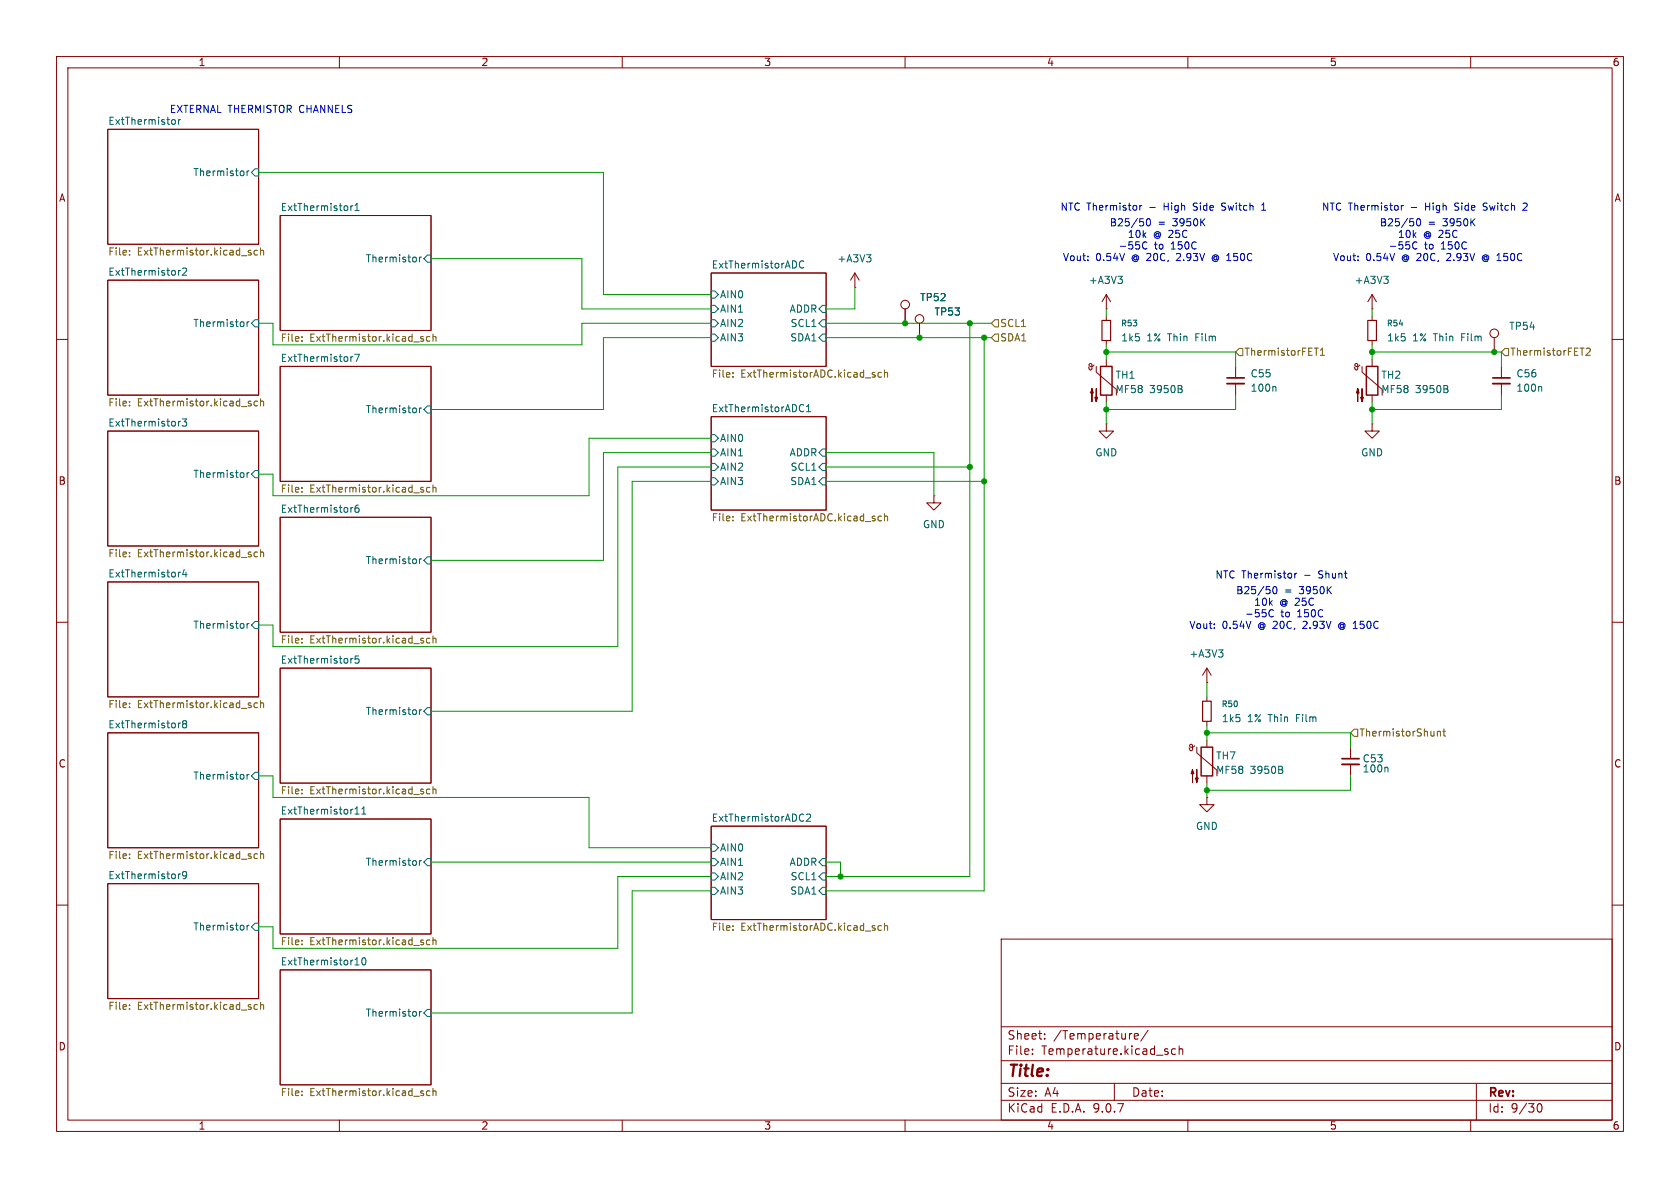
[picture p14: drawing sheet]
(kicad_sch
 (version 20250114)
 (generator "eeschema")
 (generator_version "9.0")
 (paper "A4")
 (lib_symbols
  (symbol "Connector:TestPoint"
   (pin_numbers (hide yes))
   (pin_names
    (offset 0.762) (hide yes)) (exclude_from_sim no) (in_bom yes) (on_board yes)
   (property "Reference" "TP" (at 0 6.858 0) (effects (font (size 1.27 1.27))))
   (property "Value" "TestPoint" (at 0 5.08 0) (effects (font (size 1.27 1.27))))
   (property "Footprint" "" (at 5.08 0 0) (effects (font (size 1.27 1.27)) (hide yes)))
   (property "Datasheet" "~" (at 5.08 0 0) (effects (font (size 1.27 1.27)) (hide yes)))
   (property "Description" "test point" (at 0 0 0) (effects (font (size 1.27 1.27)) (hide yes)))
   (symbol "TestPoint_0_1"
    (circle (center 0 3.302) (radius 0.762) (stroke (width 0) (type default)) (fill (type none))))
   (symbol "TestPoint_1_1"
    (pin passive line (at 0 0 90) (length 2.54) (name "1" (effects (font (size 1.27 1.27)))) (number "1" (effects (font (size 1.27 1.27))))))
   (embedded_fonts no))
  (symbol "Device:C_Small"
   (pin_numbers (hide yes))
   (pin_names
    (offset 0.254) (hide yes)) (exclude_from_sim no) (in_bom yes) (on_board yes)
   (property "Reference" "C" (at 0.254 1.778 0) (effects (font (size 1.27 1.27)) (justify left)))
   (property "Value" "C_Small" (at 0.254 -2.032 0) (effects (font (size 1.27 1.27)) (justify left)))
   (property "Footprint" "" (at 0 0 0) (effects (font (size 1.27 1.27)) (hide yes)))
   (property "Datasheet" "~" (at 0 0 0) (effects (font (size 1.27 1.27)) (hide yes)))
   (property "Description" "Unpolarized capacitor, small symbol" (at 0 0 0) (effects (font (size 1.27 1.27)) (hide yes)))
   (symbol "C_Small_0_1"
    (polyline (pts (xy -1.524 0.508) (xy 1.524 0.508)) (stroke (width 0.3048) (type default)) (fill (type none)))
    (polyline (pts (xy -1.524 -0.508) (xy 1.524 -0.508)) (stroke (width 0.3302) (type default)) (fill (type none))))
   (symbol "C_Small_1_1"
    (pin passive line (at 0 2.54 270) (length 2.032) (name "~" (effects (font (size 1.27 1.27)))) (number "1" (effects (font (size 1.27 1.27)))))
    (pin passive line (at 0 -2.54 90) (length 2.032) (name "~" (effects (font (size 1.27 1.27)))) (number "2" (effects (font (size 1.27 1.27))))))
   (embedded_fonts no))
  (symbol "Device:R_Small"
   (pin_numbers (hide yes))
   (pin_names
    (offset 0.254) (hide yes)) (exclude_from_sim no) (in_bom yes) (on_board yes)
   (property "Reference" "R" (at 0 0 90) (effects (font (size 1.016 1.016))))
   (property "Value" "R_Small" (at 1.778 0 90) (effects (font (size 1.27 1.27))))
   (property "Footprint" "" (at 0 0 0) (effects (font (size 1.27 1.27)) (hide yes)))
   (property "Datasheet" "~" (at 0 0 0) (effects (font (size 1.27 1.27)) (hide yes)))
   (property "Description" "Resistor, small symbol" (at 0 0 0) (effects (font (size 1.27 1.27)) (hide yes)))
   (symbol "R_Small_0_1"
    (rectangle (start -0.762 1.778) (end 0.762 -1.778) (stroke (width 0.2032) (type default)) (fill (type none))))
   (symbol "R_Small_1_1"
    (pin passive line (at 0 2.54 270) (length 0.762) (name "~" (effects (font (size 1.27 1.27)))) (number "1" (effects (font (size 1.27 1.27)))))
    (pin passive line (at 0 -2.54 90) (length 0.762) (name "~" (effects (font (size 1.27 1.27)))) (number "2" (effects (font (size 1.27 1.27))))))
   (embedded_fonts no))
  (symbol "Device:Thermistor_NTC"
   (pin_numbers (hide yes))
   (pin_names
    (offset 0)) (exclude_from_sim no) (in_bom yes) (on_board yes)
   (property "Reference" "TH" (at -4.445 0 90) (effects (font (size 1.27 1.27))))
   (property "Value" "Thermistor_NTC" (at 3.175 0 90) (effects (font (size 1.27 1.27))))
   (property "Footprint" "" (at 0 1.27 0) (effects (font (size 1.27 1.27)) (hide yes)))
   (property "Datasheet" "~" (at 0 1.27 0) (effects (font (size 1.27 1.27)) (hide yes)))
   (property "Description" "Temperature dependent resistor, negative temperature coefficient" (at 0 0 0) (effects (font (size 1.27 1.27)) (hide yes)))
   (symbol "Thermistor_NTC_0_1"
    (arc (start -3.175 2.413) (mid -3.0506 2.3165) (end -3.048 2.159) (stroke (width 0) (type default)) (fill (type none)))
    (arc (start -3.048 2.794) (mid -2.9736 2.9736) (end -2.794 3.048) (stroke (width 0) (type default)) (fill (type none)))
    (arc (start -2.794 3.048) (mid -2.6144 2.9736) (end -2.54 2.794) (stroke (width 0) (type default)) (fill (type none)))
    (arc (start -2.794 2.54) (mid -2.9736 2.6144) (end -3.048 2.794) (stroke (width 0) (type default)) (fill (type none)))
    (arc (start -2.794 1.905) (mid -2.9736 1.9794) (end -3.048 2.159) (stroke (width 0) (type default)) (fill (type none)))
    (arc (start -2.54 2.159) (mid -2.6144 1.9794) (end -2.794 1.905) (stroke (width 0) (type default)) (fill (type none)))
    (arc (start -2.159 2.794) (mid -2.434 2.5608) (end -2.794 2.54) (stroke (width 0) (type default)) (fill (type none)))
    (polyline (pts (xy -2.54 2.159) (xy -2.54 2.794)) (stroke (width 0) (type default)) (fill (type none)))
    (polyline (pts (xy -2.54 -3.683) (xy -2.54 -1.397) (xy -2.794 -2.159) (xy -2.286 -2.159) (xy -2.54 -1.397) (xy -2.54 -1.651)) (stroke (width 0) (type default)) (fill (type outline)))
    (polyline (pts (xy -1.778 2.54) (xy -1.778 1.524) (xy 1.778 -1.524) (xy 1.778 -2.54)) (stroke (width 0) (type default)) (fill (type none)))
    (polyline (pts (xy -1.778 -1.397) (xy -1.778 -3.683) (xy -2.032 -2.921) (xy -1.524 -2.921) (xy -1.778 -3.683) (xy -1.778 -3.429)) (stroke (width 0) (type default)) (fill (type outline)))
    (rectangle (start -1.016 2.54) (end 1.016 -2.54) (stroke (width 0.254) (type default)) (fill (type none))))
   (symbol "Thermistor_NTC_1_1"
    (pin passive line (at 0 3.81 270) (length 1.27) (name "~" (effects (font (size 1.27 1.27)))) (number "1" (effects (font (size 1.27 1.27)))))
    (pin passive line (at 0 -3.81 90) (length 1.27) (name "~" (effects (font (size 1.27 1.27)))) (number "2" (effects (font (size 1.27 1.27))))))
   (embedded_fonts no))
  (symbol "power:+3.3VDAC"
   (power)
   (pin_numbers (hide yes))
   (pin_names
    (offset 0) (hide yes)) (exclude_from_sim no) (in_bom yes) (on_board yes)
   (property "Reference" "#PWR" (at 3.81 -1.27 0) (effects (font (size 1.27 1.27)) (hide yes)))
   (property "Value" "+3.3VDAC" (at 0 3.556 0) (effects (font (size 1.27 1.27))))
   (property "Footprint" "" (at 0 0 0) (effects (font (size 1.27 1.27)) (hide yes)))
   (property "Datasheet" "" (at 0 0 0) (effects (font (size 1.27 1.27)) (hide yes)))
   (property "Description" "Power symbol creates a global label with name \"+3.3VDAC\"" (at 0 0 0) (effects (font (size 1.27 1.27)) (hide yes)))
   (symbol "+3.3VDAC_0_0"
    (pin power_in line (at 0 0 90) (length 0) (name "~" (effects (font (size 1.27 1.27)))) (number "1" (effects (font (size 1.27 1.27))))))
   (symbol "+3.3VDAC_0_1"
    (polyline (pts (xy -0.762 1.27) (xy 0 2.54)) (stroke (width 0) (type default)) (fill (type none)))
    (polyline (pts (xy 0 2.54) (xy 0.762 1.27)) (stroke (width 0) (type default)) (fill (type none)))
    (polyline (pts (xy 0 0) (xy 0 2.54)) (stroke (width 0) (type default)) (fill (type none))))
   (embedded_fonts no))
  (symbol "power:GND"
   (power)
   (pin_numbers (hide yes))
   (pin_names
    (offset 0) (hide yes)) (exclude_from_sim no) (in_bom yes) (on_board yes)
   (property "Reference" "#PWR" (at 0 -6.35 0) (effects (font (size 1.27 1.27)) (hide yes)))
   (property "Value" "GND" (at 0 -3.81 0) (effects (font (size 1.27 1.27))))
   (property "Footprint" "" (at 0 0 0) (effects (font (size 1.27 1.27)) (hide yes)))
   (property "Datasheet" "" (at 0 0 0) (effects (font (size 1.27 1.27)) (hide yes)))
   (property "Description" "Power symbol creates a global label with name \"GND\" , ground" (at 0 0 0) (effects (font (size 1.27 1.27)) (hide yes)))
   (symbol "GND_0_1"
    (polyline (pts (xy 0 0) (xy 0 -1.27) (xy 1.27 -1.27) (xy 0 -2.54) (xy -1.27 -1.27) (xy 0 -1.27)) (stroke (width 0) (type default)) (fill (type none))))
   (symbol "GND_1_1"
    (pin power_in line (at 0 0 270) (length 0) (name "~" (effects (font (size 1.27 1.27)))) (number "1" (effects (font (size 1.27 1.27))))))
   (embedded_fonts no)))
 (text "NTC Thermistor - Shunt"
  (exclude_from_sim no)
  (at 226.568 101.854 0)
  (effects (font (size 1.27 1.27))))
 (text "B25/50 = 3950K\n10k @ 25C\n-55C to 150C\nVout: 0.54V @ 20C, 2.93V @ 150C"
  (exclude_from_sim no)
  (at 252.476 42.672 0)
  (effects (font (size 1.27 1.27))))
 (text "NTC Thermistor - High Side Switch 2"
  (exclude_from_sim no)
  (at 251.968 36.83 0)
  (effects (font (size 1.27 1.27))))
 (text "B25/50 = 3950K\n10k @ 25C\n-55C to 150C\nVout: 0.54V @ 20C, 2.93V @ 150C"
  (exclude_from_sim no)
  (at 204.724 42.672 0)
  (effects (font (size 1.27 1.27))))
 (text "B25/50 = 3950K\n10k @ 25C\n-55C to 150C\nVout: 0.54V @ 20C, 2.93V @ 150C"
  (exclude_from_sim no)
  (at 227.076 107.696 0)
  (effects (font (size 1.27 1.27))))
 (text "EXTERNAL THERMISTOR CHANNELS"
  (exclude_from_sim no)
  (at 46.228 19.558 0)
  (effects (font (size 1.27 1.27))))
 (text "NTC Thermistor - High Side Switch 1\n"
  (exclude_from_sim no)
  (at 205.74 36.83 0)
  (effects (font (size 1.27 1.27))))
 (junction
  (at 162.56 59.69)
  (diameter 0)
  (color 0 0 0 0))
 (junction
  (at 171.45 57.15)
  (diameter 0)
  (color 0 0 0 0))
 (junction
  (at 195.58 72.39)
  (diameter 0)
  (color 0 0 0 0))
 (junction
  (at 213.36 129.54)
  (diameter 0)
  (color 0 0 0 0))
 (junction
  (at 173.99 59.69)
  (diameter 0)
  (color 0 0 0 0))
 (junction
  (at 160.02 57.15)
  (diameter 0)
  (color 0 0 0 0))
 (junction
  (at 148.59 154.94)
  (diameter 0)
  (color 0 0 0 0))
 (junction
  (at 173.99 85.09)
  (diameter 0)
  (color 0 0 0 0))
 (junction
  (at 242.57 72.39)
  (diameter 0)
  (color 0 0 0 0))
 (junction
  (at 171.45 82.55)
  (diameter 0)
  (color 0 0 0 0))
 (junction
  (at 213.36 139.7)
  (diameter 0)
  (color 0 0 0 0))
 (junction
  (at 195.58 62.23)
  (diameter 0)
  (color 0 0 0 0))
 (junction
  (at 264.16 62.23)
  (diameter 0)
  (color 0 0 0 0))
 (junction
  (at 242.57 62.23)
  (diameter 0)
  (color 0 0 0 0))
 (wire
  (pts (xy 109.22 167.64) (xy 109.22 154.94))
  (stroke (width 0) (type default)))
 (wire
  (pts (xy 104.14 149.86) (xy 125.73 149.86))
  (stroke (width 0) (type default)))
 (wire
  (pts (xy 106.68 72.39) (xy 76.2 72.39))
  (stroke (width 0) (type default)))
 (wire
  (pts (xy 173.99 157.48) (xy 173.99 85.09))
  (stroke (width 0) (type default)))
 (wire
  (pts (xy 76.2 45.72) (xy 102.87 45.72))
  (stroke (width 0) (type default)))
 (wire
  (pts (xy 151.13 50.8) (xy 151.13 54.61))
  (stroke (width 0) (type default)))
 (wire
  (pts (xy 218.44 72.39) (xy 218.44 69.85))
  (stroke (width 0) (type default)))
 (wire
  (pts (xy 109.22 82.55) (xy 109.22 114.3))
  (stroke (width 0) (type default)))
 (wire
  (pts (xy 48.26 87.63) (xy 104.14 87.63))
  (stroke (width 0) (type default)))
 (wire
  (pts (xy 48.26 163.83) (xy 48.26 167.64))
  (stroke (width 0) (type default)))
 (wire
  (pts (xy 242.57 60.96) (xy 242.57 62.23))
  (stroke (width 0) (type default)))
 (wire
  (pts (xy 173.99 85.09) (xy 146.05 85.09))
  (stroke (width 0) (type default)))
 (wire
  (pts (xy 171.45 57.15) (xy 175.26 57.15))
  (stroke (width 0) (type default)))
 (wire
  (pts (xy 48.26 110.49) (xy 45.72 110.49))
  (stroke (width 0) (type default)))
 (wire
  (pts (xy 171.45 82.55) (xy 171.45 154.94))
  (stroke (width 0) (type default)))
 (wire
  (pts (xy 213.36 139.7) (xy 213.36 138.43))
  (stroke (width 0) (type default)))
 (wire
  (pts (xy 148.59 154.94) (xy 148.59 152.4))
  (stroke (width 0) (type default)))
 (wire
  (pts (xy 171.45 57.15) (xy 160.02 57.15))
  (stroke (width 0) (type default)))
 (wire
  (pts (xy 48.26 60.96) (xy 102.87 60.96))
  (stroke (width 0) (type default)))
 (wire
  (pts (xy 102.87 57.15) (xy 125.73 57.15))
  (stroke (width 0) (type default)))
 (wire
  (pts (xy 148.59 152.4) (xy 146.05 152.4))
  (stroke (width 0) (type default)))
 (wire
  (pts (xy 48.26 83.82) (xy 48.26 87.63))
  (stroke (width 0) (type default)))
 (wire
  (pts (xy 146.05 82.55) (xy 171.45 82.55))
  (stroke (width 0) (type default)))
 (wire
  (pts (xy 151.13 54.61) (xy 146.05 54.61))
  (stroke (width 0) (type default)))
 (wire
  (pts (xy 242.57 74.93) (xy 242.57 72.39))
  (stroke (width 0) (type default)))
 (wire
  (pts (xy 265.43 62.23) (xy 265.43 64.77))
  (stroke (width 0) (type default)))
 (wire
  (pts (xy 171.45 57.15) (xy 171.45 82.55))
  (stroke (width 0) (type default)))
 (wire
  (pts (xy 195.58 60.96) (xy 195.58 62.23))
  (stroke (width 0) (type default)))
 (wire
  (pts (xy 213.36 130.81) (xy 213.36 129.54))
  (stroke (width 0) (type default)))
 (wire
  (pts (xy 264.16 62.23) (xy 265.43 62.23))
  (stroke (width 0) (type default)))
 (wire
  (pts (xy 173.99 59.69) (xy 173.99 85.09))
  (stroke (width 0) (type default)))
 (wire
  (pts (xy 48.26 137.16) (xy 48.26 140.97))
  (stroke (width 0) (type default)))
 (wire
  (pts (xy 102.87 54.61) (xy 102.87 45.72))
  (stroke (width 0) (type default)))
 (wire
  (pts (xy 146.05 157.48) (xy 173.99 157.48))
  (stroke (width 0) (type default)))
 (wire
  (pts (xy 125.73 82.55) (xy 109.22 82.55))
  (stroke (width 0) (type default)))
 (wire
  (pts (xy 195.58 62.23) (xy 195.58 63.5))
  (stroke (width 0) (type default)))
 (wire
  (pts (xy 111.76 179.07) (xy 111.76 157.48))
  (stroke (width 0) (type default)))
 (wire
  (pts (xy 165.1 87.63) (xy 165.1 80.01))
  (stroke (width 0) (type default)))
 (wire
  (pts (xy 76.2 152.4) (xy 125.73 152.4))
  (stroke (width 0) (type default)))
 (wire
  (pts (xy 104.14 87.63) (xy 104.14 77.47))
  (stroke (width 0) (type default)))
 (wire
  (pts (xy 106.68 59.69) (xy 106.68 72.39))
  (stroke (width 0) (type default)))
 (wire
  (pts (xy 238.76 139.7) (xy 213.36 139.7))
  (stroke (width 0) (type default)))
 (wire
  (pts (xy 106.68 30.48) (xy 106.68 52.07))
  (stroke (width 0) (type default)))
 (wire
  (pts (xy 48.26 114.3) (xy 48.26 110.49))
  (stroke (width 0) (type default)))
 (wire
  (pts (xy 45.72 163.83) (xy 48.26 163.83))
  (stroke (width 0) (type default)))
 (wire
  (pts (xy 238.76 137.16) (xy 238.76 139.7))
  (stroke (width 0) (type default)))
 (wire
  (pts (xy 213.36 128.27) (xy 213.36 129.54))
  (stroke (width 0) (type default)))
 (wire
  (pts (xy 125.73 54.61) (xy 102.87 54.61))
  (stroke (width 0) (type default)))
 (wire
  (pts (xy 45.72 30.48) (xy 106.68 30.48))
  (stroke (width 0) (type default)))
 (wire
  (pts (xy 45.72 57.15) (xy 48.26 57.15))
  (stroke (width 0) (type default)))
 (wire
  (pts (xy 213.36 140.97) (xy 213.36 139.7))
  (stroke (width 0) (type default)))
 (wire
  (pts (xy 238.76 129.54) (xy 238.76 132.08))
  (stroke (width 0) (type default)))
 (wire
  (pts (xy 76.2 179.07) (xy 111.76 179.07))
  (stroke (width 0) (type default)))
 (wire
  (pts (xy 45.72 83.82) (xy 48.26 83.82))
  (stroke (width 0) (type default)))
 (wire
  (pts (xy 102.87 60.96) (xy 102.87 57.15))
  (stroke (width 0) (type default)))
 (wire
  (pts (xy 195.58 74.93) (xy 195.58 72.39))
  (stroke (width 0) (type default)))
 (wire
  (pts (xy 106.68 52.07) (xy 125.73 52.07))
  (stroke (width 0) (type default)))
 (wire
  (pts (xy 109.22 154.94) (xy 125.73 154.94))
  (stroke (width 0) (type default)))
 (wire
  (pts (xy 242.57 71.12) (xy 242.57 72.39))
  (stroke (width 0) (type default)))
 (wire
  (pts (xy 195.58 72.39) (xy 218.44 72.39))
  (stroke (width 0) (type default)))
 (wire
  (pts (xy 48.26 57.15) (xy 48.26 60.96))
  (stroke (width 0) (type default)))
 (wire
  (pts (xy 242.57 54.61) (xy 242.57 55.88))
  (stroke (width 0) (type default)))
 (wire
  (pts (xy 195.58 62.23) (xy 218.44 62.23))
  (stroke (width 0) (type default)))
 (wire
  (pts (xy 76.2 125.73) (xy 111.76 125.73))
  (stroke (width 0) (type default)))
 (wire
  (pts (xy 109.22 114.3) (xy 48.26 114.3))
  (stroke (width 0) (type default)))
 (wire
  (pts (xy 104.14 140.97) (xy 104.14 149.86))
  (stroke (width 0) (type default)))
 (wire
  (pts (xy 160.02 57.15) (xy 146.05 57.15))
  (stroke (width 0) (type default)))
 (wire
  (pts (xy 195.58 54.61) (xy 195.58 55.88))
  (stroke (width 0) (type default)))
 (wire
  (pts (xy 265.43 72.39) (xy 265.43 69.85))
  (stroke (width 0) (type default)))
 (wire
  (pts (xy 148.59 154.94) (xy 171.45 154.94))
  (stroke (width 0) (type default)))
 (wire
  (pts (xy 111.76 157.48) (xy 125.73 157.48))
  (stroke (width 0) (type default)))
 (wire
  (pts (xy 48.26 140.97) (xy 104.14 140.97))
  (stroke (width 0) (type default)))
 (wire
  (pts (xy 195.58 71.12) (xy 195.58 72.39))
  (stroke (width 0) (type default)))
 (wire
  (pts (xy 106.68 80.01) (xy 106.68 99.06))
  (stroke (width 0) (type default)))
 (wire
  (pts (xy 111.76 85.09) (xy 125.73 85.09))
  (stroke (width 0) (type default)))
 (wire
  (pts (xy 125.73 80.01) (xy 106.68 80.01))
  (stroke (width 0) (type default)))
 (wire
  (pts (xy 125.73 59.69) (xy 106.68 59.69))
  (stroke (width 0) (type default)))
 (wire
  (pts (xy 162.56 59.69) (xy 173.99 59.69))
  (stroke (width 0) (type default)))
 (wire
  (pts (xy 175.26 59.69) (xy 173.99 59.69))
  (stroke (width 0) (type default)))
 (wire
  (pts (xy 213.36 120.65) (xy 213.36 123.19))
  (stroke (width 0) (type default)))
 (wire
  (pts (xy 106.68 99.06) (xy 76.2 99.06))
  (stroke (width 0) (type default)))
 (wire
  (pts (xy 165.1 80.01) (xy 146.05 80.01))
  (stroke (width 0) (type default)))
 (wire
  (pts (xy 242.57 62.23) (xy 242.57 63.5))
  (stroke (width 0) (type default)))
 (wire
  (pts (xy 45.72 137.16) (xy 48.26 137.16))
  (stroke (width 0) (type default)))
 (wire
  (pts (xy 146.05 154.94) (xy 148.59 154.94))
  (stroke (width 0) (type default)))
 (wire
  (pts (xy 242.57 72.39) (xy 265.43 72.39))
  (stroke (width 0) (type default)))
 (wire
  (pts (xy 48.26 167.64) (xy 109.22 167.64))
  (stroke (width 0) (type default)))
 (wire
  (pts (xy 242.57 62.23) (xy 264.16 62.23))
  (stroke (width 0) (type default)))
 (wire
  (pts (xy 213.36 129.54) (xy 238.76 129.54))
  (stroke (width 0) (type default)))
 (wire
  (pts (xy 111.76 125.73) (xy 111.76 85.09))
  (stroke (width 0) (type default)))
 (wire
  (pts (xy 218.44 62.23) (xy 218.44 64.77))
  (stroke (width 0) (type default)))
 (wire
  (pts (xy 146.05 59.69) (xy 162.56 59.69))
  (stroke (width 0) (type default)))
 (wire
  (pts (xy 104.14 77.47) (xy 125.73 77.47))
  (stroke (width 0) (type default)))
 (hierarchical_label "SCL1"
  (shape input)
  (at 175.26 57.15 0)
  (effects (font (size 1.27 1.27)) (justify left)))
 (hierarchical_label "ThermistorFET1"
  (shape input)
  (at 218.44 62.23 0)
  (effects (font (size 1.27 1.27)) (justify left)))
 (hierarchical_label "ThermistorFET2"
  (shape input)
  (at 265.43 62.23 0)
  (effects (font (size 1.27 1.27)) (justify left)))
 (hierarchical_label "SDA1"
  (shape input)
  (at 175.26 59.69 0)
  (effects (font (size 1.27 1.27)) (justify left)))
 (hierarchical_label "ThermistorShunt"
  (shape input)
  (at 238.76 129.54 0)
  (effects (font (size 1.27 1.27)) (justify left)))
 (symbol
  (lib_id "power:+3.3VDAC")
  (at 213.36 120.65 0)
  (unit 1)
  (exclude_from_sim no)
  (in_bom yes)
  (on_board yes)
  (dnp no)
  (fields_autoplaced yes)
  (property "Reference" "#PWR088" (at 217.17 121.92 0) (effects (font (size 1.27 1.27)) (hide yes)))
  (property "Value" "+A3V3" (at 213.36 115.57 0) (effects (font (size 1.27 1.27))))
  (property "Footprint" "" (at 213.36 120.65 0) (effects (font (size 1.27 1.27)) (hide yes)))
  (property "Datasheet" "" (at 213.36 120.65 0) (effects (font (size 1.27 1.27)) (hide yes)))
  (property "Description" "Power symbol creates a global label with name \"+3.3VDAC\"" (at 213.36 120.65 0) (effects (font (size 1.27 1.27)) (hide yes)))
  (pin "1"))
 (symbol
  (lib_id "Device:R_Small")
  (at 213.36 125.73 0)
  (unit 1)
  (exclude_from_sim no)
  (in_bom yes)
  (on_board yes)
  (dnp no)
  (fields_autoplaced yes)
  (property "Reference" "R50" (at 215.9 124.4599 0) (effects (font (size 1.016 1.016)) (justify left)))
  (property "Value" "1k5 1% Thin Film" (at 215.9 126.9999 0) (effects (font (size 1.27 1.27)) (justify left)))
  (property "Footprint" "Resistor_SMD:R_0603_1608Metric" (at 213.36 125.73 0) (effects (font (size 1.27 1.27)) (hide yes)))
  (property "Datasheet" "~" (at 213.36 125.73 0) (effects (font (size 1.27 1.27)) (hide yes)))
  (property "Description" "Resistor, small symbol" (at 213.36 125.73 0) (effects (font (size 1.27 1.27)) (hide yes)))
  (pin "2")
  (pin "1"))
 (symbol
  (lib_id "Device:Thermistor_NTC")
  (at 213.36 134.62 0)
  (unit 1)
  (exclude_from_sim no)
  (in_bom yes)
  (on_board yes)
  (dnp no)
  (property "Reference" "TH7" (at 214.884 133.604 0) (effects (font (size 1.27 1.27)) (justify left)))
  (property "Value" "MF58 3950B" (at 214.884 136.144 0) (effects (font (size 1.27 1.27)) (justify left)))
  (property "Footprint" "Resistor_THT:R_Axial_DIN0204_L3.6mm_D1.6mm_P5.08mm_Vertical" (at 213.36 133.35 0) (effects (font (size 1.27 1.27)) (hide yes)))
  (property "Datasheet" "~" (at 213.36 133.35 0) (effects (font (size 1.27 1.27)) (hide yes)))
  (property "Description" "Temperature dependent resistor, negative temperature coefficient" (at 213.36 134.62 0) (effects (font (size 1.27 1.27)) (hide yes)))
  (pin "1")
  (pin "2"))
 (symbol
  (lib_id "power:+3.3VDAC")
  (at 151.13 50.8 0)
  (unit 1)
  (exclude_from_sim no)
  (in_bom yes)
  (on_board yes)
  (dnp no)
  (fields_autoplaced yes)
  (property "Reference" "#PWR0103" (at 154.94 52.07 0) (effects (font (size 1.27 1.27)) (hide yes)))
  (property "Value" "+A3V3" (at 151.13 45.72 0) (effects (font (size 1.27 1.27))))
  (property "Footprint" "" (at 151.13 50.8 0) (effects (font (size 1.27 1.27)) (hide yes)))
  (property "Datasheet" "" (at 151.13 50.8 0) (effects (font (size 1.27 1.27)) (hide yes)))
  (property "Description" "Power symbol creates a global label with name \"+3.3VDAC\"" (at 151.13 50.8 0) (effects (font (size 1.27 1.27)) (hide yes)))
  (pin "1"))
 (symbol
  (lib_id "Device:C_Small")
  (at 218.44 67.31 0)
  (unit 1)
  (exclude_from_sim no)
  (in_bom yes)
  (on_board yes)
  (dnp no)
  (fields_autoplaced yes)
  (property "Reference" "C55" (at 220.98 66.0462 0) (effects (font (size 1.27 1.27)) (justify left)))
  (property "Value" "100n" (at 220.98 68.5862 0) (effects (font (size 1.27 1.27)) (justify left)))
  (property "Footprint" "Capacitor_SMD:C_0603_1608Metric" (at 218.44 67.31 0) (effects (font (size 1.27 1.27)) (hide yes)))
  (property "Datasheet" "~" (at 218.44 67.31 0) (effects (font (size 1.27 1.27)) (hide yes)))
  (property "Description" "Unpolarized capacitor, small symbol" (at 218.44 67.31 0) (effects (font (size 1.27 1.27)) (hide yes)))
  (pin "2")
  (pin "1"))
 (symbol
  (lib_id "power:GND")
  (at 213.36 140.97 0)
  (unit 1)
  (exclude_from_sim no)
  (in_bom yes)
  (on_board yes)
  (dnp no)
  (fields_autoplaced yes)
  (property "Reference" "#PWR098" (at 213.36 147.32 0) (effects (font (size 1.27 1.27)) (hide yes)))
  (property "Value" "GND" (at 213.36 146.05 0) (effects (font (size 1.27 1.27))))
  (property "Footprint" "" (at 213.36 140.97 0) (effects (font (size 1.27 1.27)) (hide yes)))
  (property "Datasheet" "" (at 213.36 140.97 0) (effects (font (size 1.27 1.27)) (hide yes)))
  (property "Description" "Power symbol creates a global label with name \"GND\" , ground" (at 213.36 140.97 0) (effects (font (size 1.27 1.27)) (hide yes)))
  (pin "1"))
 (symbol
  (lib_id "power:+3.3VDAC")
  (at 195.58 54.61 0)
  (unit 1)
  (exclude_from_sim no)
  (in_bom yes)
  (on_board yes)
  (dnp no)
  (fields_autoplaced yes)
  (property "Reference" "#PWR0105" (at 199.39 55.88 0) (effects (font (size 1.27 1.27)) (hide yes)))
  (property "Value" "+A3V3" (at 195.58 49.53 0) (effects (font (size 1.27 1.27))))
  (property "Footprint" "" (at 195.58 54.61 0) (effects (font (size 1.27 1.27)) (hide yes)))
  (property "Datasheet" "" (at 195.58 54.61 0) (effects (font (size 1.27 1.27)) (hide yes)))
  (property "Description" "Power symbol creates a global label with name \"+3.3VDAC\"" (at 195.58 54.61 0) (effects (font (size 1.27 1.27)) (hide yes)))
  (pin "1"))
 (symbol
  (lib_id "Device:C_Small")
  (at 265.43 67.31 0)
  (unit 1)
  (exclude_from_sim no)
  (in_bom yes)
  (on_board yes)
  (dnp no)
  (fields_autoplaced yes)
  (property "Reference" "C56" (at 267.97 66.0462 0) (effects (font (size 1.27 1.27)) (justify left)))
  (property "Value" "100n" (at 267.97 68.5862 0) (effects (font (size 1.27 1.27)) (justify left)))
  (property "Footprint" "Capacitor_SMD:C_0603_1608Metric" (at 265.43 67.31 0) (effects (font (size 1.27 1.27)) (hide yes)))
  (property "Datasheet" "~" (at 265.43 67.31 0) (effects (font (size 1.27 1.27)) (hide yes)))
  (property "Description" "Unpolarized capacitor, small symbol" (at 265.43 67.31 0) (effects (font (size 1.27 1.27)) (hide yes)))
  (pin "2")
  (pin "1"))
 (symbol
  (lib_id "Device:R_Small")
  (at 242.57 58.42 0)
  (unit 1)
  (exclude_from_sim no)
  (in_bom yes)
  (on_board yes)
  (dnp no)
  (fields_autoplaced yes)
  (property "Reference" "R54" (at 245.11 57.1499 0) (effects (font (size 1.016 1.016)) (justify left)))
  (property "Value" "1k5 1% Thin Film" (at 245.11 59.6899 0) (effects (font (size 1.27 1.27)) (justify left)))
  (property "Footprint" "Resistor_SMD:R_0603_1608Metric" (at 242.57 58.42 0) (effects (font (size 1.27 1.27)) (hide yes)))
  (property "Datasheet" "~" (at 242.57 58.42 0) (effects (font (size 1.27 1.27)) (hide yes)))
  (property "Description" "Resistor, small symbol" (at 242.57 58.42 0) (effects (font (size 1.27 1.27)) (hide yes)))
  (pin "1")
  (pin "2"))
 (symbol
  (lib_id "Device:R_Small")
  (at 195.58 58.42 0)
  (unit 1)
  (exclude_from_sim no)
  (in_bom yes)
  (on_board yes)
  (dnp no)
  (fields_autoplaced yes)
  (property "Reference" "R53" (at 198.12 57.1499 0) (effects (font (size 1.016 1.016)) (justify left)))
  (property "Value" "1k5 1% Thin Film" (at 198.12 59.6899 0) (effects (font (size 1.27 1.27)) (justify left)))
  (property "Footprint" "Resistor_SMD:R_0603_1608Metric" (at 195.58 58.42 0) (effects (font (size 1.27 1.27)) (hide yes)))
  (property "Datasheet" "~" (at 195.58 58.42 0) (effects (font (size 1.27 1.27)) (hide yes)))
  (property "Description" "Resistor, small symbol" (at 195.58 58.42 0) (effects (font (size 1.27 1.27)) (hide yes)))
  (pin "1")
  (pin "2"))
 (symbol
  (lib_id "power:GND")
  (at 195.58 74.93 0)
  (unit 1)
  (exclude_from_sim no)
  (in_bom yes)
  (on_board yes)
  (dnp no)
  (fields_autoplaced yes)
  (property "Reference" "#PWR0106" (at 195.58 81.28 0) (effects (font (size 1.27 1.27)) (hide yes)))
  (property "Value" "GND" (at 195.58 80.01 0) (effects (font (size 1.27 1.27))))
  (property "Footprint" "" (at 195.58 74.93 0) (effects (font (size 1.27 1.27)) (hide yes)))
  (property "Datasheet" "" (at 195.58 74.93 0) (effects (font (size 1.27 1.27)) (hide yes)))
  (property "Description" "Power symbol creates a global label with name \"GND\" , ground" (at 195.58 74.93 0) (effects (font (size 1.27 1.27)) (hide yes)))
  (pin "1"))
 (symbol
  (lib_id "power:GND")
  (at 165.1 87.63 0)
  (unit 1)
  (exclude_from_sim no)
  (in_bom yes)
  (on_board yes)
  (dnp no)
  (fields_autoplaced yes)
  (property "Reference" "#PWR0104" (at 165.1 93.98 0) (effects (font (size 1.27 1.27)) (hide yes)))
  (property "Value" "GND" (at 165.1 92.71 0) (effects (font (size 1.27 1.27))))
  (property "Footprint" "" (at 165.1 87.63 0) (effects (font (size 1.27 1.27)) (hide yes)))
  (property "Datasheet" "" (at 165.1 87.63 0) (effects (font (size 1.27 1.27)) (hide yes)))
  (property "Description" "Power symbol creates a global label with name \"GND\" , ground" (at 165.1 87.63 0) (effects (font (size 1.27 1.27)) (hide yes)))
  (pin "1"))
 (symbol
  (lib_id "Device:Thermistor_NTC")
  (at 242.57 67.31 0)
  (unit 1)
  (exclude_from_sim no)
  (in_bom yes)
  (on_board yes)
  (dnp no)
  (property "Reference" "TH2" (at 244.094 66.294 0) (effects (font (size 1.27 1.27)) (justify left)))
  (property "Value" "MF58 3950B" (at 244.094 68.834 0) (effects (font (size 1.27 1.27)) (justify left)))
  (property "Footprint" "Resistor_THT:R_Axial_DIN0204_L3.6mm_D1.6mm_P5.08mm_Vertical" (at 242.57 66.04 0) (effects (font (size 1.27 1.27)) (hide yes)))
  (property "Datasheet" "~" (at 242.57 66.04 0) (effects (font (size 1.27 1.27)) (hide yes)))
  (property "Description" "Temperature dependent resistor, negative temperature coefficient" (at 242.57 67.31 0) (effects (font (size 1.27 1.27)) (hide yes)))
  (pin "1")
  (pin "2"))
 (symbol
  (lib_id "power:+3.3VDAC")
  (at 242.57 54.61 0)
  (unit 1)
  (exclude_from_sim no)
  (in_bom yes)
  (on_board yes)
  (dnp no)
  (fields_autoplaced yes)
  (property "Reference" "#PWR0107" (at 246.38 55.88 0) (effects (font (size 1.27 1.27)) (hide yes)))
  (property "Value" "+A3V3" (at 242.57 49.53 0) (effects (font (size 1.27 1.27))))
  (property "Footprint" "" (at 242.57 54.61 0) (effects (font (size 1.27 1.27)) (hide yes)))
  (property "Datasheet" "" (at 242.57 54.61 0) (effects (font (size 1.27 1.27)) (hide yes)))
  (property "Description" "Power symbol creates a global label with name \"+3.3VDAC\"" (at 242.57 54.61 0) (effects (font (size 1.27 1.27)) (hide yes)))
  (pin "1"))
 (symbol
  (lib_id "power:GND")
  (at 242.57 74.93 0)
  (unit 1)
  (exclude_from_sim no)
  (in_bom yes)
  (on_board yes)
  (dnp no)
  (fields_autoplaced yes)
  (property "Reference" "#PWR0108" (at 242.57 81.28 0) (effects (font (size 1.27 1.27)) (hide yes)))
  (property "Value" "GND" (at 242.57 80.01 0) (effects (font (size 1.27 1.27))))
  (property "Footprint" "" (at 242.57 74.93 0) (effects (font (size 1.27 1.27)) (hide yes)))
  (property "Datasheet" "" (at 242.57 74.93 0) (effects (font (size 1.27 1.27)) (hide yes)))
  (property "Description" "Power symbol creates a global label with name \"GND\" , ground" (at 242.57 74.93 0) (effects (font (size 1.27 1.27)) (hide yes)))
  (pin "1"))
 (symbol
  (lib_id "Connector:TestPoint")
  (at 264.16 62.23 0)
  (unit 1)
  (exclude_from_sim no)
  (in_bom yes)
  (on_board yes)
  (dnp no)
  (fields_autoplaced yes)
  (property "Reference" "TP54" (at 266.7 57.6579 0) (effects (font (size 1.27 1.27)) (justify left)))
  (property "Value" "TestPoint" (at 266.7 60.1979 0) (effects (font (size 1.27 1.27)) (justify left) (hide yes)))
  (property "Footprint" "TestPoint:TestPoint_Pad_D1.0mm" (at 269.24 62.23 0) (effects (font (size 1.27 1.27)) (hide yes)))
  (property "Datasheet" "~" (at 269.24 62.23 0) (effects (font (size 1.27 1.27)) (hide yes)))
  (property "Description" "test point" (at 264.16 62.23 0) (effects (font (size 1.27 1.27)) (hide yes)))
  (pin "1"))
 (symbol
  (lib_id "Device:C_Small")
  (at 238.76 134.62 0)
  (unit 1)
  (exclude_from_sim no)
  (in_bom yes)
  (on_board yes)
  (dnp no)
  (property "Reference" "C53" (at 240.792 134.112 0) (effects (font (size 1.27 1.27)) (justify left)))
  (property "Value" "100n" (at 240.792 135.89 0) (effects (font (size 1.27 1.27)) (justify left)))
  (property "Footprint" "Capacitor_SMD:C_0603_1608Metric" (at 238.76 134.62 0) (effects (font (size 1.27 1.27)) (hide yes)))
  (property "Datasheet" "~" (at 238.76 134.62 0) (effects (font (size 1.27 1.27)) (hide yes)))
  (property "Description" "Unpolarized capacitor, small symbol" (at 238.76 134.62 0) (effects (font (size 1.27 1.27)) (hide yes)))
  (pin "1")
  (pin "2"))
 (symbol
  (lib_id "Connector:TestPoint")
  (at 160.02 57.15 0)
  (unit 1)
  (exclude_from_sim no)
  (in_bom yes)
  (on_board yes)
  (dnp no)
  (fields_autoplaced yes)
  (property "Reference" "TP52" (at 162.56 52.5779 0) (effects (font (size 1.27 1.27)) (justify left)))
  (property "Value" "TestPoint" (at 162.56 55.1179 0) (effects (font (size 1.27 1.27)) (justify left) (hide yes)))
  (property "Footprint" "TestPoint:TestPoint_Pad_D1.0mm" (at 165.1 57.15 0) (effects (font (size 1.27 1.27)) (hide yes)))
  (property "Datasheet" "~" (at 165.1 57.15 0) (effects (font (size 1.27 1.27)) (hide yes)))
  (property "Description" "test point" (at 160.02 57.15 0) (effects (font (size 1.27 1.27)) (hide yes)))
  (pin "1"))
 (symbol
  (lib_id "Device:Thermistor_NTC")
  (at 195.58 67.31 0)
  (unit 1)
  (exclude_from_sim no)
  (in_bom yes)
  (on_board yes)
  (dnp no)
  (property "Reference" "TH1" (at 197.104 66.294 0) (effects (font (size 1.27 1.27)) (justify left)))
  (property "Value" "MF58 3950B" (at 197.104 68.834 0) (effects (font (size 1.27 1.27)) (justify left)))
  (property "Footprint" "Resistor_THT:R_Axial_DIN0204_L3.6mm_D1.6mm_P5.08mm_Vertical" (at 195.58 66.04 0) (effects (font (size 1.27 1.27)) (hide yes)))
  (property "Datasheet" "~" (at 195.58 66.04 0) (effects (font (size 1.27 1.27)) (hide yes)))
  (property "Description" "Temperature dependent resistor, negative temperature coefficient" (at 195.58 67.31 0) (effects (font (size 1.27 1.27)) (hide yes)))
  (pin "1")
  (pin "2"))
 (symbol
  (lib_id "Connector:TestPoint")
  (at 162.56 59.69 0)
  (unit 1)
  (exclude_from_sim no)
  (in_bom yes)
  (on_board yes)
  (dnp no)
  (fields_autoplaced yes)
  (property "Reference" "TP53" (at 165.1 55.1179 0) (effects (font (size 1.27 1.27)) (justify left)))
  (property "Value" "TestPoint" (at 165.1 57.6579 0) (effects (font (size 1.27 1.27)) (justify left) (hide yes)))
  (property "Footprint" "TestPoint:TestPoint_Pad_D1.0mm" (at 167.64 59.69 0) (effects (font (size 1.27 1.27)) (hide yes)))
  (property "Datasheet" "~" (at 167.64 59.69 0) (effects (font (size 1.27 1.27)) (hide yes)))
  (property "Description" "test point" (at 162.56 59.69 0) (effects (font (size 1.27 1.27)) (hide yes)))
  (pin "1"))
 (sheet
  (at 19.05 22.86)
  (size 26.67 20.32)
  (exclude_from_sim no)
  (in_bom yes)
  (on_board yes)
  (dnp no)
  (fields_autoplaced yes)
  (stroke (width 0.1524) (type solid))
  (fill (color 0 0 0 0.0000))
  (property "Sheetname" "ExtThermistor" (at 19.05 22.1484 0) (effects (font (size 1.27 1.27)) (justify left bottom)))
  (property "Sheetfile" "ExtThermistor.kicad_sch" (at 19.05 43.7646 0) (effects (font (size 1.27 1.27)) (justify left top)))
  (pin "Thermistor" input (at 45.72 30.48 0) (effects (font (size 1.27 1.27)) (justify right))))
 (sheet
  (at 49.53 171.45)
  (size 26.67 20.32)
  (exclude_from_sim no)
  (in_bom yes)
  (on_board yes)
  (dnp no)
  (fields_autoplaced yes)
  (stroke (width 0.1524) (type solid))
  (fill (color 0 0 0 0.0000))
  (property "Sheetname" "ExtThermistor10" (at 49.53 170.7384 0) (effects (font (size 1.27 1.27)) (justify left bottom)))
  (property "Sheetfile" "ExtThermistor.kicad_sch" (at 49.53 192.3546 0) (effects (font (size 1.27 1.27)) (justify left top)))
  (pin "Thermistor" input (at 76.2 179.07 0) (effects (font (size 1.27 1.27)) (justify right))))
 (sheet
  (at 19.05 49.53)
  (size 26.67 20.32)
  (exclude_from_sim no)
  (in_bom yes)
  (on_board yes)
  (dnp no)
  (fields_autoplaced yes)
  (stroke (width 0.1524) (type solid))
  (fill (color 0 0 0 0.0000))
  (property "Sheetname" "ExtThermistor2" (at 19.05 48.8184 0) (effects (font (size 1.27 1.27)) (justify left bottom)))
  (property "Sheetfile" "ExtThermistor.kicad_sch" (at 19.05 70.4346 0) (effects (font (size 1.27 1.27)) (justify left top)))
  (pin "Thermistor" input (at 45.72 57.15 0) (effects (font (size 1.27 1.27)) (justify right))))
 (sheet
  (at 19.05 156.21)
  (size 26.67 20.32)
  (exclude_from_sim no)
  (in_bom yes)
  (on_board yes)
  (dnp no)
  (fields_autoplaced yes)
  (stroke (width 0.1524) (type solid))
  (fill (color 0 0 0 0.0000))
  (property "Sheetname" "ExtThermistor9" (at 19.05 155.4984 0) (effects (font (size 1.27 1.27)) (justify left bottom)))
  (property "Sheetfile" "ExtThermistor.kicad_sch" (at 19.05 177.1146 0) (effects (font (size 1.27 1.27)) (justify left top)))
  (pin "Thermistor" input (at 45.72 163.83 0) (effects (font (size 1.27 1.27)) (justify right))))
 (sheet
  (at 19.05 129.54)
  (size 26.67 20.32)
  (exclude_from_sim no)
  (in_bom yes)
  (on_board yes)
  (dnp no)
  (fields_autoplaced yes)
  (stroke (width 0.1524) (type solid))
  (fill (color 0 0 0 0.0000))
  (property "Sheetname" "ExtThermistor8" (at 19.05 128.8284 0) (effects (font (size 1.27 1.27)) (justify left bottom)))
  (property "Sheetfile" "ExtThermistor.kicad_sch" (at 19.05 150.4446 0) (effects (font (size 1.27 1.27)) (justify left top)))
  (pin "Thermistor" input (at 45.72 137.16 0) (effects (font (size 1.27 1.27)) (justify right))))
 (sheet
  (at 49.53 91.44)
  (size 26.67 20.32)
  (exclude_from_sim no)
  (in_bom yes)
  (on_board yes)
  (dnp no)
  (fields_autoplaced yes)
  (stroke (width 0.1524) (type solid))
  (fill (color 0 0 0 0.0000))
  (property "Sheetname" "ExtThermistor6" (at 49.53 90.7284 0) (effects (font (size 1.27 1.27)) (justify left bottom)))
  (property "Sheetfile" "ExtThermistor.kicad_sch" (at 49.53 112.3446 0) (effects (font (size 1.27 1.27)) (justify left top)))
  (pin "Thermistor" input (at 76.2 99.06 0) (effects (font (size 1.27 1.27)) (justify right))))
 (sheet
  (at 49.53 118.11)
  (size 26.67 20.32)
  (exclude_from_sim no)
  (in_bom yes)
  (on_board yes)
  (dnp no)
  (fields_autoplaced yes)
  (stroke (width 0.1524) (type solid))
  (fill (color 0 0 0 0.0000))
  (property "Sheetname" "ExtThermistor5" (at 49.53 117.3984 0) (effects (font (size 1.27 1.27)) (justify left bottom)))
  (property "Sheetfile" "ExtThermistor.kicad_sch" (at 49.53 139.0146 0) (effects (font (size 1.27 1.27)) (justify left top)))
  (pin "Thermistor" input (at 76.2 125.73 0) (effects (font (size 1.27 1.27)) (justify right))))
 (sheet
  (at 125.73 48.26)
  (size 20.32 16.51)
  (exclude_from_sim no)
  (in_bom yes)
  (on_board yes)
  (dnp no)
  (fields_autoplaced yes)
  (stroke (width 0.1524) (type solid))
  (fill (color 0 0 0 0.0000))
  (property "Sheetname" "ExtThermistorADC" (at 125.73 47.5484 0) (effects (font (size 1.27 1.27)) (justify left bottom)))
  (property "Sheetfile" "ExtThermistorADC.kicad_sch" (at 125.73 65.3546 0) (effects (font (size 1.27 1.27)) (justify left top)))
  (pin "ADDR" input (at 146.05 54.61 0) (effects (font (size 1.27 1.27)) (justify right)))
  (pin "AIN0" input (at 125.73 52.07 180) (effects (font (size 1.27 1.27)) (justify left)))
  (pin "AIN1" input (at 125.73 54.61 180) (effects (font (size 1.27 1.27)) (justify left)))
  (pin "AIN2" input (at 125.73 57.15 180) (effects (font (size 1.27 1.27)) (justify left)))
  (pin "AIN3" input (at 125.73 59.69 180) (effects (font (size 1.27 1.27)) (justify left)))
  (pin "SCL1" input (at 146.05 57.15 0) (effects (font (size 1.27 1.27)) (justify right)))
  (pin "SDA1" input (at 146.05 59.69 0) (effects (font (size 1.27 1.27)) (justify right))))
 (sheet
  (at 49.53 38.1)
  (size 26.67 20.32)
  (exclude_from_sim no)
  (in_bom yes)
  (on_board yes)
  (dnp no)
  (fields_autoplaced yes)
  (stroke (width 0.1524) (type solid))
  (fill (color 0 0 0 0.0000))
  (property "Sheetname" "ExtThermistor1" (at 49.53 37.3884 0) (effects (font (size 1.27 1.27)) (justify left bottom)))
  (property "Sheetfile" "ExtThermistor.kicad_sch" (at 49.53 59.0046 0) (effects (font (size 1.27 1.27)) (justify left top)))
  (pin "Thermistor" input (at 76.2 45.72 0) (effects (font (size 1.27 1.27)) (justify right))))
 (sheet
  (at 125.73 73.66)
  (size 20.32 16.51)
  (exclude_from_sim no)
  (in_bom yes)
  (on_board yes)
  (dnp no)
  (fields_autoplaced yes)
  (stroke (width 0.1524) (type solid))
  (fill (color 0 0 0 0.0000))
  (property "Sheetname" "ExtThermistorADC1" (at 125.73 72.9484 0) (effects (font (size 1.27 1.27)) (justify left bottom)))
  (property "Sheetfile" "ExtThermistorADC.kicad_sch" (at 125.73 90.7546 0) (effects (font (size 1.27 1.27)) (justify left top)))
  (pin "ADDR" input (at 146.05 80.01 0) (effects (font (size 1.27 1.27)) (justify right)))
  (pin "AIN0" input (at 125.73 77.47 180) (effects (font (size 1.27 1.27)) (justify left)))
  (pin "AIN1" input (at 125.73 80.01 180) (effects (font (size 1.27 1.27)) (justify left)))
  (pin "AIN2" input (at 125.73 82.55 180) (effects (font (size 1.27 1.27)) (justify left)))
  (pin "AIN3" input (at 125.73 85.09 180) (effects (font (size 1.27 1.27)) (justify left)))
  (pin "SCL1" input (at 146.05 82.55 0) (effects (font (size 1.27 1.27)) (justify right)))
  (pin "SDA1" input (at 146.05 85.09 0) (effects (font (size 1.27 1.27)) (justify right))))
 (sheet
  (at 19.05 76.2)
  (size 26.67 20.32)
  (exclude_from_sim no)
  (in_bom yes)
  (on_board yes)
  (dnp no)
  (fields_autoplaced yes)
  (stroke (width 0.1524) (type solid))
  (fill (color 0 0 0 0.0000))
  (property "Sheetname" "ExtThermistor3" (at 19.05 75.4884 0) (effects (font (size 1.27 1.27)) (justify left bottom)))
  (property "Sheetfile" "ExtThermistor.kicad_sch" (at 19.05 97.1046 0) (effects (font (size 1.27 1.27)) (justify left top)))
  (pin "Thermistor" input (at 45.72 83.82 0) (effects (font (size 1.27 1.27)) (justify right))))
 (sheet
  (at 19.05 102.87)
  (size 26.67 20.32)
  (exclude_from_sim no)
  (in_bom yes)
  (on_board yes)
  (dnp no)
  (fields_autoplaced yes)
  (stroke (width 0.1524) (type solid))
  (fill (color 0 0 0 0.0000))
  (property "Sheetname" "ExtThermistor4" (at 19.05 102.1584 0) (effects (font (size 1.27 1.27)) (justify left bottom)))
  (property "Sheetfile" "ExtThermistor.kicad_sch" (at 19.05 123.7746 0) (effects (font (size 1.27 1.27)) (justify left top)))
  (pin "Thermistor" input (at 45.72 110.49 0) (effects (font (size 1.27 1.27)) (justify right))))
 (sheet
  (at 49.53 144.78)
  (size 26.67 20.32)
  (exclude_from_sim no)
  (in_bom yes)
  (on_board yes)
  (dnp no)
  (fields_autoplaced yes)
  (stroke (width 0.1524) (type solid))
  (fill (color 0 0 0 0.0000))
  (property "Sheetname" "ExtThermistor11" (at 49.53 144.0684 0) (effects (font (size 1.27 1.27)) (justify left bottom)))
  (property "Sheetfile" "ExtThermistor.kicad_sch" (at 49.53 165.6846 0) (effects (font (size 1.27 1.27)) (justify left top)))
  (pin "Thermistor" input (at 76.2 152.4 0) (effects (font (size 1.27 1.27)) (justify right))))
 (sheet
  (at 49.53 64.77)
  (size 26.67 20.32)
  (exclude_from_sim no)
  (in_bom yes)
  (on_board yes)
  (dnp no)
  (fields_autoplaced yes)
  (stroke (width 0.1524) (type solid))
  (fill (color 0 0 0 0.0000))
  (property "Sheetname" "ExtThermistor7" (at 49.53 64.0584 0) (effects (font (size 1.27 1.27)) (justify left bottom)))
  (property "Sheetfile" "ExtThermistor.kicad_sch" (at 49.53 85.6746 0) (effects (font (size 1.27 1.27)) (justify left top)))
  (pin "Thermistor" input (at 76.2 72.39 0) (effects (font (size 1.27 1.27)) (justify right))))
 (sheet
  (at 125.73 146.05)
  (size 20.32 16.51)
  (exclude_from_sim no)
  (in_bom yes)
  (on_board yes)
  (dnp no)
  (fields_autoplaced yes)
  (stroke (width 0.1524) (type solid))
  (fill (color 0 0 0 0.0000))
  (property "Sheetname" "ExtThermistorADC2" (at 125.73 145.3384 0) (effects (font (size 1.27 1.27)) (justify left bottom)))
  (property "Sheetfile" "ExtThermistorADC.kicad_sch" (at 125.73 163.1446 0) (effects (font (size 1.27 1.27)) (justify left top)))
  (pin "ADDR" input (at 146.05 152.4 0) (effects (font (size 1.27 1.27)) (justify right)))
  (pin "AIN0" input (at 125.73 149.86 180) (effects (font (size 1.27 1.27)) (justify left)))
  (pin "AIN1" input (at 125.73 152.4 180) (effects (font (size 1.27 1.27)) (justify left)))
  (pin "AIN2" input (at 125.73 154.94 180) (effects (font (size 1.27 1.27)) (justify left)))
  (pin "AIN3" input (at 125.73 157.48 180) (effects (font (size 1.27 1.27)) (justify left)))
  (pin "SCL1" input (at 146.05 154.94 0) (effects (font (size 1.27 1.27)) (justify right)))
  (pin "SDA1" input (at 146.05 157.48 0) (effects (font (size 1.27 1.27)) (justify right)))))
